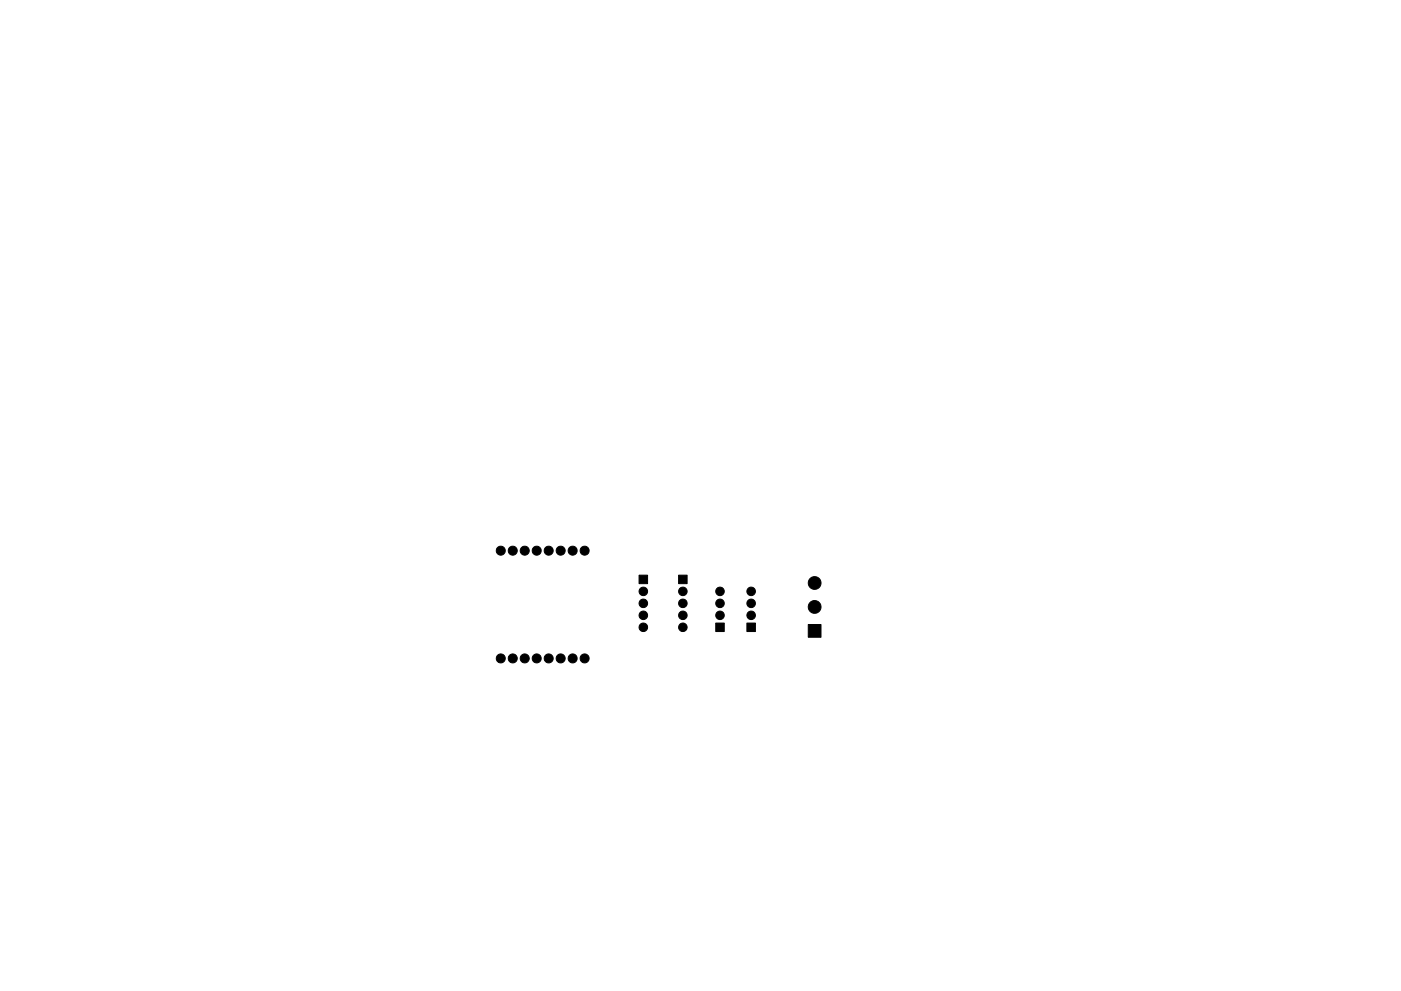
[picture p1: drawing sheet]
<svg xmlns="http://www.w3.org/2000/svg" width="297mm" height="210mm" viewBox="0 0 297 210" stroke-linecap="round" stroke-linejoin="round" font-family="sans-serif">
<g fill="#000" stroke="#000" stroke-width=".21">
<path d="M135.5 122h1.8v1.8h-1.8zM143.9 122h1.8v1.8h-1.8zM151.8 132.2h1.8v1.8h-1.8zM158.4 132.2h1.8v1.8h-1.8zM171.4 132.5h2.7v2.7h-2.7z"/>
<circle cx="106.2" cy="116.8" r=".96"/>
<circle cx="108.7" cy="116.8" r=".96"/>
<circle cx="111.3" cy="116.8" r=".96"/>
<circle cx="113.8" cy="116.8" r=".96"/>
<circle cx="116.3" cy="116.8" r=".96"/>
<circle cx="118.9" cy="116.8" r=".96"/>
<circle cx="121.4" cy="116.8" r=".96"/>
<circle cx="124" cy="116.8" r=".96"/>
<circle cx="106.2" cy="139.7" r=".96"/>
<circle cx="108.7" cy="139.7" r=".96"/>
<circle cx="111.3" cy="139.7" r=".96"/>
<circle cx="113.8" cy="139.7" r=".96"/>
<circle cx="116.3" cy="139.7" r=".96"/>
<circle cx="118.9" cy="139.7" r=".96"/>
<circle cx="121.4" cy="139.7" r=".96"/>
<circle cx="124" cy="139.7" r=".96"/>
<circle cx="136.4" cy="130.6" r=".9"/>
<circle cx="136.4" cy="133.1" r=".9"/>
<circle cx="136.4" cy="125.5" r=".9"/>
<circle cx="136.4" cy="128" r=".9"/>
<circle cx="144.8" cy="133.1" r=".9"/>
<circle cx="144.8" cy="130.6" r=".9"/>
<circle cx="144.8" cy="125.5" r=".9"/>
<circle cx="144.8" cy="128" r=".9"/>
<circle cx="152.7" cy="130.6" r=".9"/>
<circle cx="152.7" cy="125.5" r=".9"/>
<circle cx="152.7" cy="128" r=".9"/>
<circle cx="159.3" cy="130.6" r=".9"/>
<circle cx="159.3" cy="125.5" r=".9"/>
<circle cx="159.3" cy="128" r=".9"/>
<circle cx="172.7" cy="128.8" r="1.36"/>
<circle cx="172.7" cy="123.7" r="1.36"/>
</g>
</svg>
